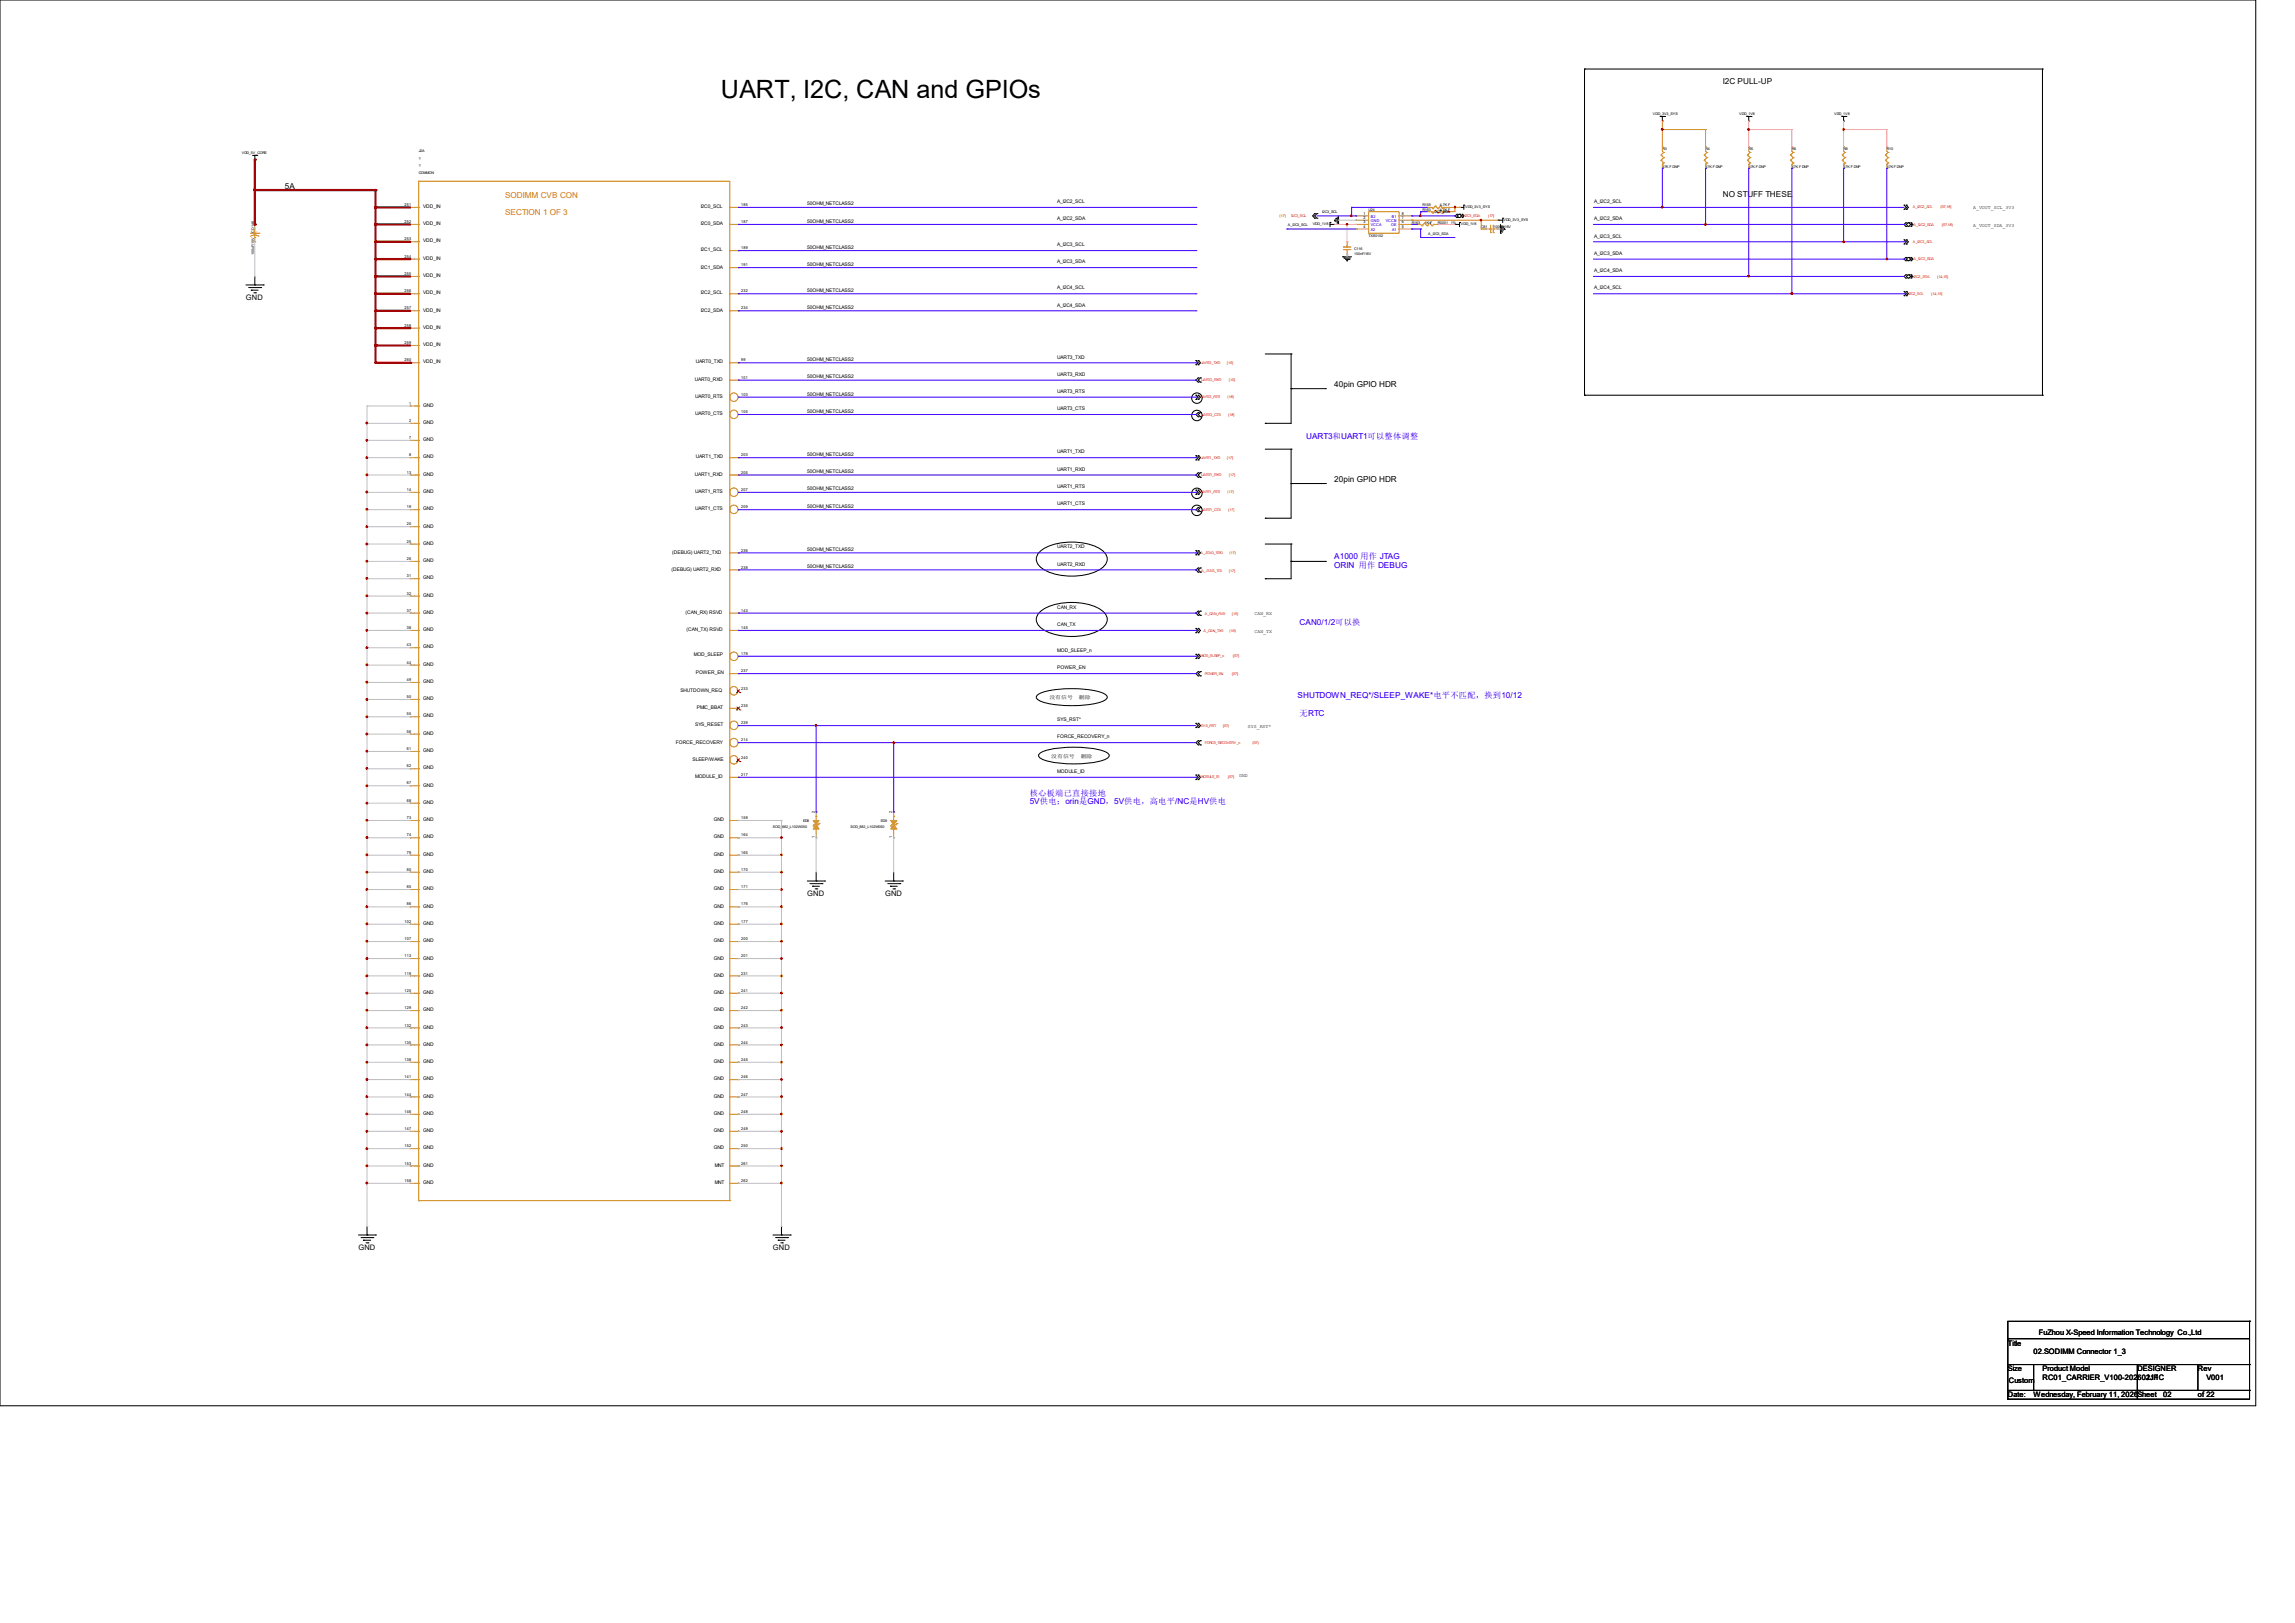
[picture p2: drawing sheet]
<svg xmlns="http://www.w3.org/2000/svg" width="297mm" height="210mm" viewBox="0 0 297 210" stroke-linecap="round" stroke-linejoin="round" font-family="sans-serif">
<defs><g id="words">
<text font-size="3.3" x="93.3" y="12.7">UART, I2C, CAN and GPIOs</text>
<g font-size="1.1">
<text x="223" y="10.9">I2C PULL-UP</text>
<text x="36.9" y="24.4">5A</text>
<text x="223" y="25.4">NO STUFF THESE</text>
<text x="172.7" y="50">40pin GPIO HDR</text>
<text x="172.7" y="62.3">20pin GPIO HDR</text>
</g>
<g font-size="1.1" fill="#cc8006">
<text x="65.4" y="27.9">SECTION 1 OF 3</text>
<text x="65.4" y="25.6">SODIMM CVB CON</text>
</g>
<g font-size="1.1" fill="#00f">
<text x="169" y="56.9">UART3和UART1可以整体调整</text>
<text x="172.7" y="72.4">A1000 用作 JTAG</text>
<text x="172.7" y="73.5">ORIN 用作 DEBUG</text>
<text x="168.2" y="80.9">CAN0/1/2可以换</text>
<text x="167.9" y="90.4">SHUTDOWN_REQ*/SLEEP_WAKE*电平不匹配，换到10/12</text>
<text x="168.2" y="92.6">无RTC</text>
<text x="133.3" y="103">核心板端已直接接地</text>
<text x="133.3" y="104.1">5V供电；orin是GND，5V供电，高电平/NC是HV供电</text>
</g>
<g font-size="1">
<text x="31.8" y="38.8">GND</text>
<text x="104.5" y="116">GND</text>
<text x="114.6" y="116">GND</text>
<text x="46.4" y="161.8">GND</text>
<text x="100" y="161.8">GND</text>
<text x="263.9" y="172.7">FuZhou X-Speed Information Technology Co.,Ltd</text>
<text x="259.8" y="174.1">Title</text>
<text x="259.8" y="177.5">Size</text>
<text x="260" y="179">Custom</text>
<text x="263.2" y="175.2">02.SODIMM Connector 1_3</text>
<text x="264.3" y="178.6">RC01_CARRIER_V100-20260211C</text>
<text x="264.3" y="177.5">Product Model</text>
<text x="276.6" y="177.5">DESIGNER</text>
<text x="277.7" y="178.6">JJF</text>
<text x="284.4" y="177.5">Rev</text>
<text x="285.5" y="178.6">V001</text>
<text x="259.8" y="180.8">Date:</text>
<text x="263.2" y="180.8">Wednesday, February 11, 2026Sheet</text>
<text x="280" y="180.8">02</text>
<text x="284.4" y="180.8">of 22</text>
</g>
<g font-size=".6">
<text x="54.8" y="26.9">VDD_IN</text>
<text x="54.8" y="29.2">VDD_IN</text>
<text x="90.7" y="26.9">I2C0_SCL</text>
<text x="90.7" y="29.2">I2C0_SDA</text>
<text x="104.5" y="26.6">50OHM_NETCLASS2</text>
<text x="104.5" y="28.8">50OHM_NETCLASS2</text>
<text x="136.8" y="26.2">A_I2C2_SCL</text>
<text x="136.8" y="28.5">A_I2C2_SDA</text>
<text x="206.3" y="26.2">A_I2C2_SCL</text>
<text x="206.3" y="28.5">A_I2C2_SDA</text>
<text x="255.4" y="29.3">A_VOUT_SDA_3V3</text>
<text x="255.4" y="27.1">A_VOUT_SCL_3V3</text>
<text x="54.8" y="31.4">VDD_IN</text>
<text x="54.8" y="33.6">VDD_IN</text>
<text x="54.8" y="35.9">VDD_IN</text>
<text x="90.7" y="32.5">I2C1_SCL</text>
<text x="90.7" y="34.8">I2C1_SDA</text>
<text x="104.5" y="32.2">50OHM_NETCLASS2</text>
<text x="104.5" y="34.4">50OHM_NETCLASS2</text>
<text x="136.8" y="31.8">A_I2C3_SCL</text>
<text x="136.8" y="34.1">A_I2C3_SDA</text>
<text x="206.3" y="30.7">A_I2C3_SCL</text>
<text x="206.3" y="33">A_I2C3_SDA</text>
<text x="206.3" y="35.2">A_I2C4_SDA</text>
<text x="54.8" y="38.1">VDD_IN</text>
<text x="54.8" y="40.3">VDD_IN</text>
<text x="90.7" y="38.1">I2C2_SCL</text>
<text x="90.7" y="40.3">I2C2_SDA</text>
<text x="104.5" y="37.8">50OHM_NETCLASS2</text>
<text x="104.5" y="40">50OHM_NETCLASS2</text>
<text x="136.8" y="37.4">A_I2C4_SCL</text>
<text x="136.8" y="39.7">A_I2C4_SDA</text>
<text x="206.3" y="37.4">A_I2C4_SCL</text>
<text x="54.8" y="42.5">VDD_IN</text>
<text x="54.8" y="44.8">VDD_IN</text>
<text x="54.8" y="47">VDD_IN</text>
<text x="90" y="47">UART0_TXD</text>
<text x="104.5" y="46.7">50OHM_NETCLASS2</text>
<text x="136.8" y="46.4">UART3_TXD</text>
<text x="54.8" y="52.6">GND</text>
<text x="89.9" y="49.3">UART0_RXD</text>
<text x="90" y="51.5">UART0_RTS</text>
<text x="90" y="53.7">UART0_CTS</text>
<text x="104.5" y="48.9">50OHM_NETCLASS2</text>
<text x="104.5" y="51.2">50OHM_NETCLASS2</text>
<text x="104.5" y="53.4">50OHM_NETCLASS2</text>
<text x="136.8" y="48.6">UART3_RXD</text>
<text x="136.8" y="50.8">UART3_RTS</text>
<text x="136.8" y="53.1">UART3_CTS</text>
<text x="54.8" y="54.9">GND</text>
<text x="54.8" y="57.1">GND</text>
<text x="54.8" y="59.3">GND</text>
<text x="90" y="59.3">UART1_TXD</text>
<text x="104.5" y="59">50OHM_NETCLASS2</text>
<text x="136.8" y="58.7">UART1_TXD</text>
<text x="54.8" y="61.6">GND</text>
<text x="54.8" y="63.8">GND</text>
<text x="89.9" y="61.6">UART1_RXD</text>
<text x="90" y="63.8">UART1_RTS</text>
<text x="104.5" y="61.2">50OHM_NETCLASS2</text>
<text x="104.5" y="63.5">50OHM_NETCLASS2</text>
<text x="104.5" y="65.7">50OHM_NETCLASS2</text>
<text x="136.8" y="60.9">UART1_RXD</text>
<text x="136.8" y="63.2">UART1_RTS</text>
<text x="136.8" y="65.4">UART1_CTS</text>
<text x="54.8" y="66">GND</text>
<text x="54.8" y="68.3">GND</text>
<text x="54.8" y="70.5">GND</text>
<text x="87" y="71.6">(DEBUG) UART2_TXD</text>
<text x="90" y="66">UART1_CTS</text>
<text x="104.5" y="71.3">50OHM_NETCLASS2</text>
<text x="136.8" y="71">UART2_TXD</text>
<text x="54.8" y="72.7">GND</text>
<text x="54.8" y="75">GND</text>
<text x="54.8" y="77.2">GND</text>
<text x="86.9" y="73.9">(DEBUG) UART2_RXD</text>
<text x="104.5" y="73.5">50OHM_NETCLASS2</text>
<text x="136.8" y="73.2">UART2_RXD</text>
<text x="54.8" y="79.5">GND</text>
<text x="54.8" y="81.7">GND</text>
<text x="54.8" y="83.9">GND</text>
<text x="88.7" y="79.5">(CAN_RX) RSVD</text>
<text x="88.9" y="81.7">(CAN_TX) RSVD</text>
<text x="136.8" y="78.8">CAN_RX</text>
<text x="136.8" y="81">CAN_TX</text>
<text x="162.3" y="79.6">CAN_RX</text>
<text x="162.3" y="81.9">CAN_TX</text>
<text x="54.8" y="86.1">GND</text>
<text x="54.8" y="88.4">GND</text>
<text x="88.1" y="89.5">SHUTDOWN_REQ</text>
<text x="89.8" y="84.9">MOD_SLEEP</text>
<text x="90" y="87.2">POWER_EN</text>
<text x="136.8" y="84.4">MOD_SLEEP_n</text>
<text x="136.8" y="86.6">POWER_EN</text>
<text x="54.8" y="90.6">GND</text>
<text x="54.8" y="92.8">GND</text>
<text x="54.8" y="95.1">GND</text>
<text x="90" y="94">SYS_RESET</text>
<text x="90.2" y="91.7">PMIC_BBAT</text>
<text x="135.8" y="90.5">没有信号</text>
<text x="136.8" y="93.3">SYS_RST*</text>
<text x="136.8" y="95.5">FORCE_RECOVERY_n</text>
<text x="139.6" y="90.5">删除</text>
<text x="161.5" y="94.1">SYS_RST*</text>
<text x="54.8" y="97.3">GND</text>
<text x="54.8" y="99.6">GND</text>
<text x="54.8" y="101.8">GND</text>
<text x="87.5" y="96.2">FORCE_RECOVERY</text>
<text x="89.6" y="98.4">SLEEP/WAKE</text>
<text x="90" y="100.7">MODULE_ID</text>
<text x="136.1" y="98">没有信号</text>
<text x="136.8" y="100">MODULE_ID</text>
<text x="139.9" y="98">删除</text>
<text x="160.4" y="100.6">GND</text>
<text x="54.8" y="104">GND</text>
<text x="54.8" y="106.3">GND</text>
<text x="92.4" y="106.3">GND</text>
<text x="54.8" y="108.5">GND</text>
<text x="54.8" y="110.7">GND</text>
<text x="54.8" y="113">GND</text>
<text x="92.4" y="108.5">GND</text>
<text x="92.4" y="110.7">GND</text>
<text x="92.4" y="113">GND</text>
<text x="54.8" y="115.2">GND</text>
<text x="54.8" y="117.4">GND</text>
<text x="54.8" y="119.7">GND</text>
<text x="92.4" y="115.2">GND</text>
<text x="92.4" y="117.4">GND</text>
<text x="92.4" y="119.7">GND</text>
<text x="54.8" y="121.9">GND</text>
<text x="54.8" y="124.2">GND</text>
<text x="92.4" y="121.9">GND</text>
<text x="92.4" y="124.2">GND</text>
<text x="54.8" y="126.4">GND</text>
<text x="54.8" y="128.6">GND</text>
<text x="54.8" y="130.9">GND</text>
<text x="92.4" y="126.4">GND</text>
<text x="92.4" y="128.6">GND</text>
<text x="92.4" y="130.9">GND</text>
<text x="54.8" y="133.1">GND</text>
<text x="54.8" y="135.3">GND</text>
<text x="54.8" y="137.5">GND</text>
<text x="92.4" y="133.1">GND</text>
<text x="92.4" y="135.3">GND</text>
<text x="92.4" y="137.5">GND</text>
<text x="54.8" y="139.8">GND</text>
<text x="54.8" y="142">GND</text>
<text x="92.4" y="139.8">GND</text>
<text x="92.4" y="142">GND</text>
<text x="54.8" y="144.3">GND</text>
<text x="54.8" y="146.5">GND</text>
<text x="54.8" y="148.7">GND</text>
<text x="92.4" y="144.3">GND</text>
<text x="92.4" y="146.5">GND</text>
<text x="92.4" y="148.7">GND</text>
<text x="54.8" y="151">GND</text>
<text x="54.8" y="153.2">GND</text>
<text x="92.5" y="151">MNT</text>
<text x="92.5" y="153.2">MNT</text>
</g>
<g font-size=".5">
<text x="213.9" y="14.9">VDD_3V3_SYS</text>
<text x="225.1" y="14.9">VDD_1V8</text>
<text x="237.4" y="14.9">VDD_1V8</text>
<text x="31.3" y="19.9">VDD_5V_CORE</text>
<text x="54.2" y="22.5">COMMON</text>
<text x="54.2" y="21.6">?</text>
<text x="54.2" y="20.7">?</text>
<text x="54.2" y="19.7">J2A</text>
<text x="215.1" y="19.5">R3</text>
<text x="215.1" y="21.7">47K F DNP</text>
<text x="220.7" y="19.5">R4</text>
<text x="220.7" y="21.7">47K F DNP</text>
<text x="226.3" y="19.5">R5</text>
<text x="226.3" y="21.7">47K F DNP</text>
<text x="231.9" y="19.5">R6</text>
<text x="231.9" y="21.7">47K F DNP</text>
<text x="238.6" y="19.5">R8</text>
<text x="238.6" y="21.7">47K F DNP</text>
<text x="244.2" y="19.5">R10</text>
<text x="244.2" y="21.7">47K F DNP</text>
<text x="52.4" y="26.7">251</text>
<text x="52.4" y="28.9">252</text>
<text x="95.9" y="26.7">185</text>
<text x="95.9" y="28.9">187</text>
<text x="166.7" y="29.3">A_I2C3_SCL</text>
<text x="169.9" y="29.2">VDD_1V8</text>
<text x="171.1" y="27.6">I2C3_SCL</text>
<text x="176.4" y="27.8">1</text>
<text x="176.4" y="28.3">2</text>
<text x="176.4" y="28.9">3</text>
<text x="176.4" y="29.5">4</text>
<text x="177.1" y="27.3">U24</text>
<text x="181.4" y="29.5">5</text>
<text x="181.4" y="28.9">6</text>
<text x="181.4" y="28.3">7</text>
<text x="181.4" y="27.8">8</text>
<text x="182.7" y="29">R163</text>
<text x="184.1" y="27.3">R160</text>
<text x="184.1" y="26.7">R159</text>
<text x="184.4" y="29">1K F</text>
<text x="185.6" y="27.6">I2C3_SDA</text>
<text x="186.1" y="29">R0201</text>
<text x="186.4" y="27.3">4.7K F</text>
<text x="186.4" y="26.7">4.7K F</text>
<text x="187.8" y="29">1%</text>
<text x="189.1" y="29.2">VDD_1V8</text>
<text x="189.6" y="27">VDD_3V3_SYS</text>
<text x="191.7" y="29.5">C81</text>
<text x="193.3" y="29.5">100nF/16V</text>
<text x="194.6" y="28.6">VDD_3V3_SYS</text>
<text x="32.9" y="33" transform="rotate(-90 32.9 33)">100uF/10V</text>
<text x="32.9" y="30.1" transform="rotate(-90 32.9 30.1)">CD146</text>
<text x="52.4" y="31.1">253</text>
<text x="52.4" y="33.4">254</text>
<text x="52.4" y="35.6">255</text>
<text x="95.9" y="32.3">189</text>
<text x="95.9" y="34.5">191</text>
<text x="175.3" y="32.3">C116</text>
<text x="175.3" y="33">100nF/16V</text>
<text x="177.1" y="30.6">TXS0102</text>
<text x="184.8" y="30.4">A_I2C3_SDA</text>
<text x="52.4" y="37.8">256</text>
<text x="52.4" y="40">257</text>
<text x="95.9" y="37.8">232</text>
<text x="95.9" y="40">234</text>
<text x="52.4" y="42.3">258</text>
<text x="52.4" y="44.5">259</text>
<text x="52.4" y="46.8">260</text>
<text x="95.9" y="46.8">99</text>
<text x="53" y="52.4">1</text>
<text x="95.9" y="49">101</text>
<text x="95.9" y="51.2">103</text>
<text x="95.9" y="53.5">105</text>
<text x="53" y="54.6">2</text>
<text x="53" y="56.8">7</text>
<text x="53" y="59.1">8</text>
<text x="95.9" y="59.1">203</text>
<text x="52.7" y="61.3">13</text>
<text x="52.7" y="63.5">14</text>
<text x="52.7" y="65.8">19</text>
<text x="95.9" y="61.3">205</text>
<text x="95.9" y="63.5">207</text>
<text x="95.9" y="65.8">209</text>
<text x="52.7" y="68">20</text>
<text x="52.7" y="70.2">25</text>
<text x="95.9" y="71.4">236</text>
<text x="52.7" y="72.5">26</text>
<text x="52.7" y="74.7">31</text>
<text x="52.7" y="77">32</text>
<text x="95.9" y="73.6">238</text>
<text x="52.7" y="79.2">37</text>
<text x="52.7" y="81.4">38</text>
<text x="52.7" y="83.6">43</text>
<text x="95.9" y="79.2">143</text>
<text x="95.9" y="81.4">145</text>
<text x="52.7" y="85.9">44</text>
<text x="52.7" y="88.1">49</text>
<text x="95.9" y="84.7">178</text>
<text x="95.9" y="89.2">233</text>
<text x="95.9" y="87">237</text>
<text x="52.7" y="90.3">50</text>
<text x="52.7" y="92.6">55</text>
<text x="52.7" y="94.8">56</text>
<text x="95.9" y="95.9">214</text>
<text x="95.9" y="91.5">235</text>
<text x="95.9" y="93.7">239</text>
<text x="52.7" y="97.1">61</text>
<text x="52.7" y="99.3">62</text>
<text x="52.7" y="101.5">67</text>
<text x="95.9" y="100.4">217</text>
<text x="95.9" y="98.2">240</text>
<text x="52.7" y="103.8">68</text>
<text x="52.7" y="106">73</text>
<text x="95.9" y="106">159</text>
<text x="100" y="107.2">SOD_882_L102W050</text>
<text x="103.9" y="106.3">ED8</text>
<text x="105.4" y="105.2" transform="rotate(-90 105.4 105.2)">2</text>
<text x="110.1" y="107.2">SOD_882_L102W050</text>
<text x="114" y="106.3">ED9</text>
<text x="115.5" y="105.2" transform="rotate(-90 115.5 105.2)">2</text>
<text x="52.7" y="108.2">74</text>
<text x="52.7" y="110.5">79</text>
<text x="52.7" y="112.7">80</text>
<text x="95.9" y="108.2">164</text>
<text x="95.9" y="110.5">165</text>
<text x="95.9" y="112.7">170</text>
<text x="105.4" y="108.5" transform="rotate(-90 105.4 108.5)">1</text>
<text x="115.5" y="108.5" transform="rotate(-90 115.5 108.5)">1</text>
<text x="52.4" y="119.4">102</text>
<text x="52.7" y="114.9">85</text>
<text x="52.7" y="117.2">86</text>
<text x="95.9" y="114.9">171</text>
<text x="95.9" y="117.2">176</text>
<text x="95.9" y="119.4">177</text>
<text x="52.4" y="121.7">107</text>
<text x="52.4" y="123.9">113</text>
<text x="95.9" y="121.7">200</text>
<text x="95.9" y="123.9">201</text>
<text x="52.4" y="126.1">119</text>
<text x="52.4" y="128.3">125</text>
<text x="52.4" y="130.6">129</text>
<text x="95.9" y="126.1">231</text>
<text x="95.9" y="128.3">241</text>
<text x="95.9" y="130.6">242</text>
<text x="52.4" y="132.8">132</text>
<text x="52.4" y="135">135</text>
<text x="52.4" y="137.3">138</text>
<text x="95.9" y="132.8">243</text>
<text x="95.9" y="135">244</text>
<text x="95.9" y="137.3">245</text>
<text x="52.4" y="139.5">141</text>
<text x="52.4" y="141.8">144</text>
<text x="95.9" y="139.5">246</text>
<text x="95.9" y="141.8">247</text>
<text x="52.4" y="144">146</text>
<text x="52.4" y="146.2">147</text>
<text x="52.4" y="148.5">152</text>
<text x="95.9" y="144">248</text>
<text x="95.9" y="146.2">249</text>
<text x="95.9" y="148.5">250</text>
<text x="52.4" y="150.7">153</text>
<text x="52.4" y="152.9">158</text>
<text x="95.9" y="150.7">261</text>
<text x="95.9" y="152.9">262</text>
</g>
<g font-size=".5" fill="#f00">
<text x="165.6" y="28.1">{17}</text>
<text x="167.1" y="28.1">I2C3_SCL</text>
<text x="189.5" y="28.1">I2C3_SDA</text>
<text x="192.6" y="28.1">{17}</text>
<text x="247.6" y="27">A_I2C2_SCL</text>
<text x="247.7" y="29.3">A_I2C2_SDA</text>
<text x="251.1" y="27">{07,18}</text>
<text x="251.3" y="29.3">{07,18}</text>
<text x="247.6" y="31.4">A_I2C3_SCL</text>
<text x="247.7" y="33.7">A_I2C3_SDA</text>
<text x="247.7" y="35.9">I2C2_SDA</text>
<text x="250.7" y="35.9">{14,19}</text>
<text x="247" y="38.1">I2C2_SCL</text>
<text x="249.9" y="38.1">{14,19}</text>
<text x="155.4" y="47.1">UART3_TXD</text>
<text x="158.8" y="47.1">{18}</text>
<text x="155.4" y="51.5">UART3_RTS</text>
<text x="155.4" y="49.4">UART3_RXD</text>
<text x="155.4" y="53.8">UART3_CTS</text>
<text x="158.9" y="51.5">{18}</text>
<text x="159" y="53.8">{18}</text>
<text x="159" y="49.4">{18}</text>
<text x="155.4" y="59.4">UART1_TXD</text>
<text x="158.8" y="59.4">{17}</text>
<text x="155.4" y="63.8">UART1_RTS</text>
<text x="155.4" y="61.6">UART1_RXD</text>
<text x="158.9" y="63.8">{17}</text>
<text x="159" y="61.6">{17}</text>
<text x="155.4" y="71.7">A_JTAG_TDO</text>
<text x="155.4" y="66.1">UART1_CTS</text>
<text x="159" y="66.1">{17}</text>
<text x="159.1" y="71.7">{17}</text>
<text x="155.4" y="74">A_JTAG_TDI</text>
<text x="159" y="74">{17}</text>
<text x="155.7" y="81.8">A_CAN_TX0</text>
<text x="155.9" y="79.5">A_CAN_RX0</text>
<text x="159.1" y="81.8">{16}</text>
<text x="159.4" y="79.5">{16}</text>
<text x="155.4" y="85">MOD_SLEEP_n</text>
<text x="155.9" y="87.4">POWER_EN</text>
<text x="159.4" y="87.4">{07}</text>
<text x="159.6" y="85">{07}</text>
<text x="155.4" y="94">SYS_RST</text>
<text x="158.2" y="94">{07}</text>
<text x="155.4" y="100.7">MODULE_ID</text>
<text x="155.9" y="96.3">FORCE_RECOVERY_n</text>
<text x="158.9" y="100.7">{07}</text>
<text x="162.1" y="96.3">{07}</text>
</g>
<g font-size=".5" fill="#00c">
<text x="177.4" y="28.2">B2</text>
<text x="177.4" y="28.7">GND</text>
<text x="177.4" y="29.3">VCCA</text>
<text x="177.4" y="29.9">A2</text>
<text x="179.4" y="28.7">VCCB</text>
<text x="180" y="29.3">OE</text>
<text x="180.1" y="28.2">B1</text>
<text x="180.2" y="29.9">A1</text>
</g>
<text font-size=".5" fill="#cc8006" x="33.1" y="30.1">+</text>
</g></defs>
<g fill="none" stroke="#000" stroke-width=".13">
<path d="M0 0h291.9v181.9h-291.9zM205.1 8.9h.1M205.1 8.9v42.2M205.1 8.9h59.2M214.8 15.1h.6M215.1 15.7h.1M215.1 15.1v.6M215.4 15.1h.1M226 15.1h.6M226.3 15.7h.1M226.3 15.1v.6M226.6 15.1h.1"/>
<path d="M238.3 15.1h.6M238.6 15.7h.1M238.6 15.1v.6M238.9 15.1h.1M264.3 8.9h.1M264.3 8.9v42.2M31.8 36.9h2.3M32.2 37.2h1.5M32.5 37.5h.1M32.5 37.5h.9M32.7 20.1h.5M32.9 37.9h.2"/>
<path d="M33 20.7h.1M33 36.9h.1M33 20.1v.6M33 35.8v1.1M33.1 37.9h.1M33.2 20.1h.1M33.7 37.2h.1M34.1 36.9h.1M170.1 27.6h.1M170.1 28.2h.1M170.1 27.6l-.2 .3 .2 .3M170.4 27.6h.1"/>
<path d="M170.4 28.2h.1M170.4 27.6l-.3 .3 .3 .3M172.1 28.8h.1M172.1 29h.6M172.1 28.8v.5M172.7 29h.1M172.7 28.6h.1M172.7 28.4v.2M172.9 28.3h.1M172.9 28.3v.4M173.1 28.9h.1M173.1 28.1v.8"/>
<path d="M173.2 29h.1M173.2 27.9v1.1M173.8 33.2h.1M173.8 33.2h1.1M173.9 33.4h.1M173.9 33.4h.9M174.1 33.6h.5M174.3 33.7h.1M174.6 33.6h.1M188.3 29h.1M188.3 29h.6M188.6 27.7h.1"/>
<path d="M188.6 28.2h.1M188.6 27.7l-.3 .2 .3 .3M188.8 27.7h.1M188.8 28.2h.1M188.8 27.7l-.2 .2 .2 .3M188.9 26.8h.1M188.9 28.8h.1M188.9 26.8h.5M188.9 28.8v.5M188.9 27.7h.1M188.9 27.7l.2 .2M189.1 27.9h.1"/>
<path d="M189.1 27.9l-.2 .3M189.2 28.2h.1M189.2 27.7h.1M189.2 27.7l.2 .2-.2 .3M189.4 26.5h.1M189.4 26.5v.6M193.9 28.5h.1M193.9 28.5h.6M194.2 30.2h.1M194.2 29v1.2M194.4 30h.1M194.4 29.2v.8"/>
<path d="M194.5 28.2h.1M194.5 28.2v.6M194.5 29.4h.1M194.5 29.4v.4M194.7 29.7h.1M194.7 29.5v.2M246.4 27.1h.1M246.4 26.5h.1M246.4 31.6h.1M246.4 31h.1M246.4 38.3h.1M246.4 37.7h.1"/>
<path d="M246.4 26.5l.3 .3-.3 .3M246.4 31l.3 .3-.3 .3M246.4 37.7l.3 .3-.3 .3M246.6 28.8h.1M246.6 29.3h.1M246.6 33.3h.1M246.6 33.7h.1M246.6 35.6h.1M246.6 36h.1M246.6 28.8l-.2 .2 .2 .3M246.6 33.3l-.2 .2 .2 .2M246.6 35.6l-.2 .2 .2 .2"/>
<path d="M246.7 27.1h.1M246.7 26.5h.1M246.7 31.6h.1M246.7 31h.1M246.7 38.3h.1M246.7 37.7h.1M246.7 26.5l.3 .3-.3 .3M246.7 31l.3 .3-.3 .3M246.7 37.7l.3 .3-.3 .3M246.9 28.8h.1M246.9 29.3h.1M246.9 33.3h.1"/>
<path d="M246.9 33.7h.1M246.9 35.6h.1M246.9 36h.1M246.9 28.8l-.2 .2 .2 .3M246.9 33.3l-.2 .2 .2 .2M246.9 35.6l-.2 .2 .2 .2M247.1 28.8h.1M247.1 33.3h.1M247.1 35.6h.1M247.1 28.8l.2 .2M247.1 33.3l.2 .2M247.1 35.6l.2 .2"/>
<path d="M247.3 29h.1M247.3 33.5h.1M247.3 35.8h.1M247.3 29l-.2 .3M247.3 33.5l-.2 .2M247.3 35.8l-.2 .2M247.3 29.3h.1M247.3 28.8h.1M247.3 33.7h.1M247.3 33.3h.1M247.3 36h.1M247.3 35.6h.1"/>
<path d="M247.3 28.8l.3 .2-.3 .3M247.3 33.3l.3 .2-.3 .2M247.3 35.6l.3 .2-.3 .2M154.8 47.2h.1M154.8 46.7h.1M154.8 51.7h.1M154.8 51.1h.1M154.8 59.5h.1M154.8 59h.1M154.8 46.7l.3 .2-.3 .3M154.8 51.1l.3 .3-.3 .3M154.8 59l.3 .2-.3 .3"/>
<path d="M155.1 47.2h.1M155.1 46.7h.1M155.1 48.9h.1M155.1 49.4h.1M155.1 51.7h.1M155.1 51.1h.1M155.1 53.4h.1M155.1 53.9h.1M155.1 59.5h.1M155.1 59h.1M155.1 46.7l.3 .2-.3 .3M155.1 48.9l-.3 .3 .3 .2"/>
<path d="M155.1 51.1l.3 .3-.3 .3M155.1 53.4l-.3 .2 .3 .3M155.1 59l.3 .2-.3 .3M155.4 49.4h.1M155.4 48.9h.1M155.4 53.9h.1M155.4 53.4h.1M155.4 48.9l-.3 .3 .3 .2M155.4 53.4l-.3 .2 .3 .3M163.7 54.8h.1M163.7 45.8h3.4M163.7 58.1h3.4"/>
<path d="M167.1 45.8h.1M167.1 50.3h.1M167.1 58.1h.1M167.1 45.8v9h-3.4M167.1 58.1v9h-3.4M167.1 50.3h4.4M171.5 50.3h.1M205.1 51.1h.1M205.1 51.1h59.2M264.3 51.1h.1M134.5 71.5a6 6 0 0 1 4.2-1.4 6 6 0 0 1 4.2 1.4 1.29 1.29 0 0 1-.4 2.1 8 8 0 0 1-7.6 0 1.33 1.33 0 0 1-.4-2.1zM134.5 79.3a6 6 0 0 1 4.2-1.3 6 6 0 0 1 4.2 1.3 1.29 1.29 0 0 1-.4 2.1 8 8 0 0 1-7.6 0 1.33 1.33 0 0 1-.4-2.1z"/>
<path d="M154.8 64h.1M154.8 63.4h.1M154.8 71.8h.1M154.8 71.2h.1M154.8 63.4l.3 .3-.3 .3M154.8 71.2l.3 .3-.3 .3M155.1 61.2h.1M155.1 61.8h.1M155.1 64h.1M155.1 63.4h.1M155.1 65.7h.1M155.1 66.2h.1"/>
<path d="M155.1 71.8h.1M155.1 71.2h.1M155.1 73.5h.1M155.1 74h.1M155.1 79.1h.1M155.1 79.6h.1M155.1 61.2l-.3 .3 .3 .3M155.1 63.4l.3 .3-.3 .3M155.1 65.7l-.3 .3 .3 .2M155.1 71.2l.3 .3-.3 .3M155.1 73.5l-.3 .2 .3 .3M155.1 79.1l-.3 .2 .3 .3"/>
<path d="M155.4 61.8h.1M155.4 61.2h.1M155.4 66.2h.1M155.4 65.7h.1M155.4 74h.1M155.4 73.5h.1M155.4 79.6h.1M155.4 79.1h.1M155.4 61.2l-.3 .3 .3 .3M155.4 65.7l-.3 .3 .3 .2M155.4 73.5l-.3 .2 .3 .3M155.4 79.1l-.3 .2 .3 .3"/>
<path d="M163.7 67.1h.1M163.7 74.9h.1M163.7 70.4h3.4M167.1 62.6h.1M167.1 70.4h.1M167.1 72.6h.1M167.1 70.4v4.5h-3.4M167.1 62.6h4.4M167.1 72.6h4.4M171.5 62.6h.1M171.5 72.6h.1M134.2 90a8.3 8.3 0 0 1 4.5-.9 8.3 8.3 0 0 1 4.5 .9l.1 .2-.1 .3a8.3 8.3 0 0 1-4.5 .8 8.3 8.3 0 0 1-4.5-.8l-.1-.3z"/>
<path d="M134.5 97.5a8.3 8.3 0 0 1 4.5-.8 8.3 8.3 0 0 1 4.4 .8l.2 .3-.2 .2a8.3 8.3 0 0 1-4.4 .8 8.3 8.3 0 0 1-4.5-.8l-.1-.2zM154.8 81.9h.1M154.8 81.3h.1M154.8 85.2h.1M154.8 84.7h.1M154.8 94.1h.1M154.8 93.6h.1M154.8 81.3l.3 .3-.3 .3M154.8 84.7l.3 .2-.3 .3M154.8 93.6l.3 .3-.3 .2M155.1 81.3h.1M155.1 81.9h.1"/>
<path d="M155.1 85.2h.1M155.1 84.7h.1M155.1 86.9h.1M155.1 87.5h.1M155.1 94.1h.1M155.1 93.6h.1M155.1 95.8h.1M155.1 96.4h.1M155.1 81.3l.3 .3-.3 .3M155.1 84.7l.3 .2-.3 .3M155.1 86.9l-.3 .3 .3 .3M155.1 93.6l.3 .3-.3 .2"/>
<path d="M155.1 95.8l-.3 .3 .3 .3M155.4 87.5h.1M155.4 86.9h.1M155.4 96.4h.1M155.4 95.8h.1M155.4 86.9l-.3 .3 .3 .3M155.4 95.8l-.3 .3 .3 .3M104.5 114h2.2M104.8 114.3h1.6M105.2 114.7h.1M105.2 114.7h.8M105.5 115h.2"/>
<path d="M105.6 114h.1M105.6 112.9v1.1M105.7 115h.1M106.4 114.3h.1M106.7 114h.1M114.6 114h2.2M114.9 114.3h1.6M115.2 114.7h.1M115.2 114.7h.9M115.6 115h.2M115.7 114h.1M115.7 112.9v1.1"/>
<path d="M115.8 115h.1M116.5 114.3h.1M116.8 114h.1M154.8 100.9h.1M154.8 100.3h.1M154.8 100.3l.3 .3-.3 .3M155.1 100.9h.1M155.1 100.3h.1M155.1 100.3l.3 .3-.3 .3M46.4 159.8h2.2M47.5 159.8h.1M47.5 158.7v1.1"/>
<path d="M48.6 159.8h.1M100 159.8h2.3M101.1 159.8h.1M101.1 158.7v1.1M102.3 159.8h.1M46.7 160.1h1.6M47 160.5h.1M47 160.5h1M47.4 160.8h.2M47.6 160.8h.1M48.3 160.1h.1M100.4 160.1h1.5"/>
<path d="M100.7 160.5h.1M100.7 160.5h.9M101 160.8h.3M101.3 160.8h.1M101.9 160.1h.1M259.8 173.2h.1M259.8 173.2h31.3M259.8 176.6h31.3M259.8 179.9h31.3M263.2 179.9h.1M263.2 176.6v3.3M276.6 179.9h.1"/>
<path d="M276.6 176.6v4.5M284.4 179.9h.1M284.4 176.6v3.3M291.1 171h.1M291.1 176.6h.1M291.1 179.9h.1M291.1 171h-31.3v10.1M291.1 171v10.1h-31.3M259.8 181.1h.1M276.6 181.1h.1"/>
<circle cx="154.9" cy="53.8" r=".68"/>
<circle cx="154.9" cy="51.5" r=".68"/>
<circle cx="154.9" cy="63.8" r=".68"/>
<circle cx="154.9" cy="66" r=".68"/>
</g>
<g fill="none" stroke="#cc8006" stroke-width=".13">
<path d="M215.1 19.6l.2 .1M215.3 19.7h.1M215.3 19.7l-.3 .4M220.7 19.6l.2 .1M220.9 19.7h.1M220.9 19.7l-.3 .4M226.3 19.6l.2 .1M226.5 19.7h.1M226.5 19.7l-.4 .4M231.9 19.6l.2 .1M232.1 19.7h.1M232.1 19.7l-.4 .4"/>
<path d="M238.6 19.6l.2 .1M238.8 19.7h.1M238.8 19.7l-.4 .4M244.2 19.6l.1 .1M244.3 19.7h.1M244.3 19.7l-.3 .4M32.4 30.2h1.1M33 30.7h.1M33 30.2h.1M33 30.4l.5 .2M33 30.4l-.6 .2M33 29.6v.6"/>
<path d="M33 30.4v.3M33.5 30.2h.1M53.6 38h.6M53.6 33.5h.6M53.6 26.8h.6M53.6 29h.6M53.6 31.3h.6M53.6 35.8h.6M54.2 33.5h.1M54.2 26.8h.1M54.2 29h.1M54.2 31.3h.1"/>
<path d="M54.2 35.8h.1M54.2 38h.1M54.2 23.5h.1M54.2 23.5h40.2v131.9M54.2 23.5v131.9M94.4 38h1.1M94.4 32.4h1.1M94.4 34.6h1.1M94.4 26.8h1.1M94.4 29h1.1M95.5 38h.1M95.5 32.4h.1"/>
<path d="M95.5 34.6h.1M95.5 26.8h.1M95.5 29h.1M173.9 32.3h.1M173.9 32h.1M173.9 32.3h.9M173.9 32h.9M174.2 32h.1M174.2 32l.1-.2v.2M174.3 32h.1M174.3 32.3h.1M174.3 32.3v.1"/>
<path d="M177.1 27.4h4v2.8h-4zM183.9 29l.1 .2M184 29.2h.1M184.4 28.9h.1M184.4 28.9l-.4 .3M184.4 28.9l.3 .3M184.7 29.2h.1M185 28.9h.1M185 28.9l-.3 .3M185 28.9l.3 .3M185.3 27.4h.1M185.3 26.8h.1"/>
<path d="M185.3 27.4l.1 .2M185.3 26.8l.1 .2M185.3 29.2h.1M185.4 27.6h.1M185.4 27h.1M185.5 29h.1M185.5 29l-.2 .2M185.8 27.2h.1M185.8 26.7h.1M185.8 27.2l.3 .4M185.8 27.2l-.4 .4M185.8 26.7l.3 .3"/>
<path d="M185.8 26.7l-.4 .3M186.1 27.6h.1M186.1 27h.1M186.4 27.2h.1M186.4 26.7h.1M186.4 27.2l.3 .4M186.4 27.2l-.3 .4M186.4 26.7l.3 .3M186.4 26.7l-.3 .3M186.6 27.4h.1M186.6 26.8h.1M186.6 27.4h.3l-.2 .2"/>
<path d="M186.6 26.8h.3l-.2 .2M186.7 27.6h.1M186.7 27h.1M192.9 29.6h.1M192.9 30.1h.1M192.9 29.7h.1M192.9 29.6h-.1l.1 .1M192.9 29.1v1M193.3 30.1h.1M193.3 29.6h.1M193.3 29.1v1M215 20.1h.1"/>
<path d="M215 20.7h.1M215 20.1l.3 .3M215 20.7l.3 .4M215.1 21.3h.1M215.3 20.4h.1M215.3 21.1h.1M215.3 20.4l-.3 .3M215.3 21.1l-.2 .2M220.6 20.1h.1M220.6 20.7h.1M220.6 20.1l.3 .3M220.6 20.7l.3 .4"/>
<path d="M220.7 21.3h.1M220.9 20.4h.1M220.9 21.1h.1M220.9 20.4l-.3 .3M220.9 21.1l-.2 .2M226.1 20.1h.1M226.1 20.7h.1M226.1 20.1l.4 .3M226.1 20.7l.4 .4M226.3 21.3h.1M226.5 20.4h.1M226.5 21.1h.1"/>
<path d="M226.5 20.4l-.4 .3M226.5 21.1l-.2 .2M231.7 20.1h.1M231.7 20.7h.1M231.7 20.1l.4 .3M231.7 20.7l.4 .4M231.9 21.3h.1M232.1 20.4h.1M232.1 21.1h.1M232.1 20.4l-.4 .3M232.1 21.1l-.2 .2M238.4 20.1h.1"/>
<path d="M238.4 20.7h.1M238.4 20.1l.4 .3M238.4 20.7l.4 .4M238.6 21.3h.1M238.8 20.4h.1M238.8 21.1h.1M238.8 20.4l-.4 .3M238.8 21.1l-.2 .2M244 20.1h.1M244 20.7h.1M244 20.1l.3 .3M244 20.7l.3 .4"/>
<path d="M244.2 21.3h.1M244.3 20.4h.1M244.3 21.1h.1M244.3 20.4l-.3 .3M244.3 21.1l-.1 .2M53.6 59.2h.6M53.6 40.2h.6M53.6 46.9h.6M53.6 42.5h.6M53.6 44.7h.6M53.6 52.5h.6M53.6 57h.6"/>
<path d="M53.6 54.8h.6M54.2 59.2h.1M54.2 40.2h.1M54.2 42.5h.1M54.2 44.7h.1M54.2 46.9h.1M54.2 52.5h.1M54.2 57h.1M54.2 54.8h.1M94.4 59.2h1.1M94.4 40.2h1.1M94.4 49.2h1.1"/>
<path d="M94.4 46.9h1.1M95.5 40.2h.1M95.5 59.2h.1M95.5 49.2h.1M95.5 46.9h.1M53.6 79.3h.6M53.6 61.5h.6M53.6 63.7h.6M53.6 66h.6M53.6 70.4h.6M53.6 72.6h.6M53.6 74.9h.6"/>
<path d="M53.6 77.1h.6M53.6 68.2h.6M54.2 61.5h.1M54.2 63.7h.1M54.2 66h.1M54.2 70.4h.1M54.2 72.6h.1M54.2 74.9h.1M54.2 77.1h.1M54.2 79.3h.1M54.2 68.2h.1M94.4 79.3h1.1"/>
<path d="M94.4 71.5h1.1M94.4 73.7h1.1M94.4 61.5h1.1M95.5 79.3h.1M95.5 71.5h.1M95.5 73.7h.1M95.5 61.5h.1M53.6 81.6h.6M53.6 83.8h.6M53.6 88.3h.6M53.6 92.8h.6M53.6 95h.6"/>
<path d="M53.6 97.2h.6M53.6 99.5h.6M53.6 86.1h.6M53.6 90.5h.6M54.2 81.6h.1M54.2 83.8h.1M54.2 88.3h.1M54.2 92.8h.1M54.2 95h.1M54.2 97.2h.1M54.2 99.5h.1M54.2 86.1h.1"/>
<path d="M54.2 90.5h.1M94.4 81.6h1.1M94.4 87.2h1.1M94.4 91.7h1.1M95.5 81.6h.1M95.5 87.2h.1M95.5 91.7h.1M53.6 119.6h.6M53.6 117.3h.6M53.6 115.1h.6M53.6 112.9h.6M53.6 110.7h.6"/>
<path d="M53.6 108.4h.6M53.6 106.2h.6M53.6 101.7h.6M53.6 103.9h.6M54.2 101.7h.1M54.2 103.9h.1M54.2 106.2h.1M54.2 108.4h.1M54.2 110.7h.1M54.2 112.9h.1M54.2 115.1h.1M54.2 117.3h.1"/>
<path d="M54.2 119.6h.1M94.4 100.6h1.1M94.4 119.6h1.1M94.4 117.3h1.1M94.4 115.1h1.1M94.4 112.9h1.1M94.4 110.7h1.1M94.4 108.4h1.1M94.4 106.2h1.1M95.5 100.6h.1M95.5 119.6h.1M95.5 117.3h.1"/>
<path d="M95.5 115.1h.1M95.5 112.9h.1M95.5 110.7h.1M95.5 108.4h.1M95.5 106.2h.1M105.2 106.9h.1M105.6 107.3h.1M105.6 105.6h.1M105.6 105.6v.6M105.6 107.3v.6M105.9 106.7h.1M105.9 106.7h-.6l-.1 .2"/>
<path d="M106 106.6h.1M106 106.6l-.1 .1M115.3 106.9h.1M115.7 107.3h.1M115.7 105.6h.1M115.7 105.6v.6M115.7 107.3v.6M116 106.7h.1M116 106.7h-.6l-.1 .2M116.1 106.6h.1M116.1 106.6l-.1 .1M53.6 121.8h.6"/>
<path d="M53.6 124h.6M53.6 126.3h.6M53.6 128.5h.6M53.6 130.8h.6M53.6 133h.6M53.6 135.2h.6M53.6 137.5h.6M53.6 139.7h.6M54.2 121.8h.1M54.2 124h.1M54.2 126.3h.1M54.2 128.5h.1"/>
<path d="M54.2 130.8h.1M54.2 133h.1M54.2 135.2h.1M54.2 137.5h.1M54.2 139.7h.1M94.4 121.8h1.1M94.4 124h1.1M94.4 126.3h1.1M94.4 128.5h1.1M94.4 130.8h1.1M94.4 133h1.1M94.4 135.2h1.1"/>
<path d="M94.4 137.5h1.1M94.4 139.7h1.1M95.5 121.8h.1M95.5 124h.1M95.5 126.3h.1M95.5 128.5h.1M95.5 130.8h.1M95.5 133h.1M95.5 135.2h.1M95.5 137.5h.1M95.5 139.7h.1M53.6 141.9h.6"/>
<path d="M53.6 144.2h.6M53.6 146.4h.6M53.6 148.6h.6M53.6 150.9h.6M53.6 153.1h.6M54.2 141.9h.1M54.2 144.2h.1M54.2 146.4h.1M54.2 148.6h.1M54.2 150.9h.1M54.2 153.1h.1M54.2 155.4h.1"/>
<path d="M54.2 155.4h40.2M94.4 155.4h.1M94.4 141.9h1.1M94.4 144.2h1.1M94.4 146.4h1.1M94.4 148.6h1.1M94.4 150.9h1.1M94.4 153.1h1.1M95.5 141.9h.1M95.5 144.2h.1M95.5 146.4h.1M95.5 148.6h.1"/>
<path d="M95.5 150.9h.1M95.5 153.1h.1"/>
<circle cx="95" cy="53.6" r=".54"/>
<circle cx="95" cy="51.4" r=".54"/>
<circle cx="95" cy="63.7" r=".54"/>
<circle cx="95" cy="65.9" r=".54"/>
<circle cx="95" cy="84.9" r=".54"/>
<circle cx="95" cy="96.1" r=".54"/>
<circle cx="95" cy="93.9" r=".54"/>
<circle cx="95" cy="98.3" r=".54"/>
<circle cx="95" cy="89.4" r=".54"/>
</g>
<g fill="none" stroke="#a84" stroke-width=".13">
<path d="M215.1 19h.1M215.1 19v.6M220.7 19h.1M220.7 19v.6M226.3 19h.1M226.3 19v.6M231.9 19h.1M231.9 19v.6M238.6 19h.1M238.6 19v.6M244.2 19h.1M244.2 19v.6"/>
<path d="M33 29h.1M33 31.3h.1M33 29v.6M33 30.7v.6M53.1 26.8h.1M53.1 29h.1M53.1 31.3h.1M53.1 33.5h.1M53.1 35.8h.1M53.1 38h.1M53.1 29h.5M53.1 26.8h.5"/>
<path d="M53.1 31.3h.5M53.1 33.5h.5M53.1 35.8h.5M53.1 38h.5M95.5 26.8h.1M95.5 29h.1M95.5 32.4h.1M95.5 34.6h.1M95.5 38h.1M174.3 31.3h.1M174.3 33h.1M174.3 31.3v.5"/>
<path d="M174.3 32.4v.6M175.5 27.9h.1M175.5 28.5h.1M175.5 29h.1M175.5 29.6h.1M175.5 29h1.6M175.5 29.6h1.6M175.5 27.9h1.6M175.5 28.5h1.6M181.1 29h1.6M181.1 29.6h1.6M181.1 27.9h1.6"/>
<path d="M181.1 28.5h1.6M182.7 29.6h.1M182.7 29h.1M182.7 28.5h.1M182.7 27.9h.1M183.3 29h.1M183.3 29h.6M184.7 27.4h.1M184.7 26.8h.1M184.7 27.4h.6M184.7 26.8h.6M185.5 29h.6"/>
<path d="M186.1 29h.1M186.9 27.4h.6M186.9 26.8h.6M187.5 27.4h.1M187.5 26.8h.1M192.2 29.6h.1M192.2 29.6h.6M193.3 29.6h.6M193.9 29.6h.1M215.1 21.8h.1M215.1 21.3v.5M220.7 21.8h.1"/>
<path d="M220.7 21.3v.5M226.3 21.8h.1M226.3 21.3v.5M231.9 21.8h.1M231.9 21.3v.5M238.6 21.8h.1M238.6 21.3v.5M244.2 21.8h.1M244.2 21.3v.5M53.1 52.5h.1M53.1 54.8h.1M53.1 57h.1"/>
<path d="M53.1 59.2h.1M53.1 40.2h.1M53.1 42.5h.1M53.1 44.7h.1M53.1 46.9h.1M53.1 52.5h.5M53.1 54.8h.5M53.1 57h.5M53.1 59.2h.5M53.1 40.2h.5M53.1 42.5h.5M53.1 44.7h.5"/>
<path d="M53.1 46.9h.5M95.5 46.9h.1M95.5 49.2h.1M95.5 51.4h.1M95.5 53.6h.1M95.5 59.2h.1M95.5 40.2h.1M53.1 61.5h.1M53.1 63.7h.1M53.1 66h.1M53.1 68.2h.1M53.1 70.4h.1"/>
<path d="M53.1 72.6h.1M53.1 74.9h.1M53.1 77.1h.1M53.1 79.3h.1M53.1 61.5h.5M53.1 63.7h.5M53.1 66h.5M53.1 68.2h.5M53.1 70.4h.5M53.1 72.6h.5M53.1 74.9h.5M53.1 77.1h.5"/>
<path d="M53.1 79.3h.5M95.5 79.3h.1M95.5 61.5h.1M95.5 63.7h.1M95.5 66h.1M95.5 71.5h.1M95.5 73.7h.1M53.1 81.6h.1M53.1 83.8h.1M53.1 86.1h.1M53.1 88.3h.1M53.1 90.5h.1"/>
<path d="M53.1 92.8h.1M53.1 95h.1M53.1 97.2h.1M53.1 99.5h.1M53.1 81.6h.5M53.1 83.8h.5M53.1 86.1h.5M53.1 88.3h.5M53.1 90.5h.5M53.1 92.8h.5M53.1 95h.5M53.1 97.2h.5"/>
<path d="M53.1 99.5h.5M95.5 81.6h.1M95.5 84.9h.1M95.5 96.1h.1M95.5 89.4h.1M95.5 91.7h.1M95.5 87.2h.1M95.5 93.9h.1M95.5 98.3h.1M53.1 101.7h.1M53.1 103.9h.1M53.1 106.2h.1"/>
<path d="M53.1 108.4h.1M53.1 110.7h.1M53.1 112.9h.1M53.1 115.1h.1M53.1 117.3h.1M53.1 119.6h.1M53.1 101.7h.5M53.1 103.9h.5M53.1 106.2h.5M53.1 108.4h.5M53.1 110.7h.5M53.1 112.9h.5"/>
<path d="M53.1 115.1h.5M53.1 117.3h.5M53.1 119.6h.5M95.5 106.2h.1M95.5 108.4h.1M95.5 110.7h.1M95.5 112.9h.1M95.5 115.1h.1M95.5 117.3h.1M95.5 119.6h.1M95.5 100.6h.1M105.6 108.4h.1"/>
<path d="M105.6 105.1h.1M105.6 105.1v.5M105.6 107.9v.5M115.7 108.4h.1M115.7 105.1h.1M115.7 105.1v.5M115.7 107.9v.5M53.1 121.8h.1M53.1 124h.1M53.1 126.3h.1M53.1 128.5h.1M53.1 130.8h.1"/>
<path d="M53.1 133h.1M53.1 135.2h.1M53.1 137.5h.1M53.1 139.7h.1M53.1 121.8h.5M53.1 124h.5M53.1 126.3h.5M53.1 128.5h.5M53.1 130.8h.5M53.1 133h.5M53.1 135.2h.5M53.1 137.5h.5"/>
<path d="M53.1 139.7h.5M95.5 121.8h.1M95.5 124h.1M95.5 126.3h.1M95.5 128.5h.1M95.5 130.8h.1M95.5 133h.1M95.5 135.2h.1M95.5 137.5h.1M95.5 139.7h.1M53.1 141.9h.1M53.1 144.2h.1"/>
<path d="M53.1 146.4h.1M53.1 148.6h.1M53.1 150.9h.1M53.1 153.1h.1M53.1 141.9h.5M53.1 144.2h.5M53.1 146.4h.5M53.1 148.6h.5M53.1 150.9h.5M53.1 153.1h.5M95.5 141.9h.1M95.5 144.2h.1"/>
<path d="M95.5 146.4h.1M95.5 148.6h.1M95.5 150.9h.1M95.5 153.1h.1"/>
</g>
<g fill="#cc8006" stroke="#cc8006" stroke-width=".13">
<path d="M115.7 106.7l.4 .6h-.8z" fill-rule="evenodd"/>
<path d="M115.3 106.2h.8l-.4 .5z" fill-rule="evenodd"/>
<path d="M105.6 106.7l.4 .6h-.8z" fill-rule="evenodd"/>
<path d="M105.2 106.2h.8l-.4 .5z" fill-rule="evenodd"/>
</g>
<path d="M95.3 89.6h.1M95.3 91.9h.1M95.3 98.6h.1M95.4 89.2l.4 .4M95.4 91.5l.4 .4M95.4 98.2l.4 .4M95.7 89.2l-.4 .4M95.7 91.5l-.4 .4M95.7 98.2l-.4 .4M95.8 89.6h.1M95.8 91.9h.1M95.8 98.6h.1" fill="none" stroke="#804000" stroke-width=".13"/>
<g fill="none" stroke="#ff8000" stroke-width=".13">
<path d="M215.1 15.7h.1M215.1 16.8h.1M215.1 15.7v3.3M215.1 16.8h5.6M220.7 16.8h.1M220.7 16.8v2.2M182.7 28.5h.1M182.7 28.5h11.2M187.5 26.8h.1M187.5 27.4h.1M187.5 26.8h1.4M188.3 26.8h.1"/>
<path d="M188.3 26.8v.6h-.8M188.9 26.8h.1M191.7 28.5h.1M191.7 29.6h.1M191.7 28.5v1.1M191.7 29.6h.5"/>
</g>
<g fill="none" stroke="#ff80c0" stroke-width=".13">
<path d="M226.3 15.7h.1M226.3 16.8h.1M226.3 15.7v3.3M226.3 16.8h5.6M231.9 16.8h.1M231.9 19h.1M231.9 16.8v2.2M238.6 16.8h.1M238.6 15.7v3.3M238.6 16.8h5.6M244.2 16.8h.1M244.2 19h.1"/>
<path d="M244.2 16.8v2.2M172.7 29h2.8M174.3 29h.1M174.3 31.3h.1M174.3 29v2.3M175.5 29h.1M186.1 29h.1M186.1 29h2.2"/>
</g>
<g fill="#f00" stroke="#f00" stroke-width=".13">
<path d="M238.5 16.7h.2v.1h-.2z" fill-rule="evenodd"/>
<path d="M32.9 24.5h.1v.1h-.1z" fill-rule="evenodd"/>
<path d="M48.5 26.7h.2v.2h-.2z" fill-rule="evenodd"/>
<path d="M48.5 29h.2v.1h-.2z" fill-rule="evenodd"/>
<path d="M188.2 26.7h.2v.2h-.2z" fill-rule="evenodd"/>
<path d="M174.8 27.8h.1v.2h-.1z" fill-rule="evenodd"/>
<path d="M183.8 27.8h.1v.2h-.1z" fill-rule="evenodd"/>
<path d="M191.6 28.4h.1v.2h-.1z" fill-rule="evenodd"/>
<path d="M174.3 29h.1v.1h-.1z" fill-rule="evenodd"/>
<path d="M48.5 31.2h.2v.2h-.2z" fill-rule="evenodd"/>
<path d="M238.5 31.2h.2v.2h-.2z" fill-rule="evenodd"/>
<path d="M48.5 33.4h.2v.2h-.2z" fill-rule="evenodd"/>
<path d="M48.5 35.7h.2v.1h-.2z" fill-rule="evenodd"/>
<path d="M244.1 33.4h.1v.2h-.1z" fill-rule="evenodd"/>
<path d="M48.5 37.9h.2v.1h-.2z" fill-rule="evenodd"/>
<path d="M48.5 40.1h.2v.2h-.2z" fill-rule="evenodd"/>
<path d="M48.5 42.4h.2v.1h-.2z" fill-rule="evenodd"/>
<path d="M48.5 44.6h.2v.2h-.2z" fill-rule="evenodd"/>
<path d="M105.5 93.8h.1v.1h-.1z" fill-rule="evenodd"/>
<path d="M115.6 96h.1v.2h-.1z" fill-rule="evenodd"/>
<path d="M101.1 110.5h.1v.2h-.1z" fill-rule="evenodd"/>
<path d="M101.1 108.3h.1v.1h-.1z" fill-rule="evenodd"/>
<path d="M101.1 112.8h.1v.1h-.1z" fill-rule="evenodd"/>
<path d="M101.1 115h.1v.2h-.1z" fill-rule="evenodd"/>
<path d="M101.1 117.3h.1v.1h-.1z" fill-rule="evenodd"/>
<path d="M101.1 119.5h.1v.1h-.1z" fill-rule="evenodd"/>
<path d="M101.1 121.7h.1v.2h-.1z" fill-rule="evenodd"/>
<path d="M101.1 124h.1v.1h-.1z" fill-rule="evenodd"/>
<path d="M101.1 126.2h.1v.2h-.1z" fill-rule="evenodd"/>
<path d="M101.1 128.4h.1v.2h-.1z" fill-rule="evenodd"/>
<path d="M101.1 130.7h.1v.1h-.1z" fill-rule="evenodd"/>
<path d="M101.1 132.9h.1v.1h-.1z" fill-rule="evenodd"/>
<path d="M101.1 135.1h.1v.2h-.1z" fill-rule="evenodd"/>
<path d="M101.1 137.4h.1v.1h-.1z" fill-rule="evenodd"/>
<path d="M101.1 139.6h.1v.2h-.1z" fill-rule="evenodd"/>
<path d="M101.1 141.8h.1v.2h-.1z" fill-rule="evenodd"/>
<path d="M101.1 144.1h.1v.1h-.1z" fill-rule="evenodd"/>
<path d="M101.1 148.6h.1v.1h-.1z" fill-rule="evenodd"/>
<path d="M101.1 146.3h.1v.2h-.1z" fill-rule="evenodd"/>
<path d="M101.1 150.8h.1v.1h-.1z" fill-rule="evenodd"/>
<path d="M101.1 153h.1v.2h-.1z" fill-rule="evenodd"/>
<path d="M238.5 16.7h.2v.1h-.2z" fill-rule="evenodd"/>
<path d="M32.9 24.5h.1v.1h-.1z" fill-rule="evenodd"/>
<path d="M48.5 26.7h.2v.2h-.2z" fill-rule="evenodd"/>
<path d="M48.5 29h.2v.1h-.2z" fill-rule="evenodd"/>
<path d="M188.2 26.7h.2v.2h-.2z" fill-rule="evenodd"/>
<path d="M174.8 27.8h.1v.2h-.1z" fill-rule="evenodd"/>
<path d="M183.8 27.8h.1v.2h-.1z" fill-rule="evenodd"/>
<path d="M191.6 28.4h.1v.2h-.1z" fill-rule="evenodd"/>
<path d="M174.3 29h.1v.1h-.1z" fill-rule="evenodd"/>
<path d="M48.5 31.2h.2v.2h-.2z" fill-rule="evenodd"/>
<path d="M238.5 31.2h.2v.2h-.2z" fill-rule="evenodd"/>
<path d="M48.5 33.4h.2v.2h-.2z" fill-rule="evenodd"/>
<path d="M48.5 35.7h.2v.1h-.2z" fill-rule="evenodd"/>
<path d="M244.1 33.4h.1v.2h-.1z" fill-rule="evenodd"/>
<path d="M48.5 37.9h.2v.1h-.2z" fill-rule="evenodd"/>
<path d="M48.5 40.1h.2v.2h-.2z" fill-rule="evenodd"/>
<path d="M48.5 42.4h.2v.1h-.2z" fill-rule="evenodd"/>
<path d="M48.5 44.6h.2v.2h-.2z" fill-rule="evenodd"/>
<path d="M105.5 93.8h.1v.1h-.1z" fill-rule="evenodd"/>
<path d="M115.6 96h.1v.2h-.1z" fill-rule="evenodd"/>
<path d="M101.1 110.5h.1v.2h-.1z" fill-rule="evenodd"/>
<path d="M101.1 108.3h.1v.1h-.1z" fill-rule="evenodd"/>
<path d="M101.1 112.8h.1v.1h-.1z" fill-rule="evenodd"/>
<path d="M101.1 115h.1v.2h-.1z" fill-rule="evenodd"/>
<path d="M101.1 117.3h.1v.1h-.1z" fill-rule="evenodd"/>
<path d="M101.1 119.5h.1v.1h-.1z" fill-rule="evenodd"/>
<path d="M101.1 121.7h.1v.2h-.1z" fill-rule="evenodd"/>
<path d="M101.1 124h.1v.1h-.1z" fill-rule="evenodd"/>
<path d="M101.1 126.2h.1v.2h-.1z" fill-rule="evenodd"/>
<path d="M101.1 128.4h.1v.2h-.1z" fill-rule="evenodd"/>
<path d="M101.1 130.7h.1v.1h-.1z" fill-rule="evenodd"/>
<path d="M101.1 132.9h.1v.1h-.1z" fill-rule="evenodd"/>
<path d="M101.1 135.1h.1v.2h-.1z" fill-rule="evenodd"/>
<path d="M101.1 137.4h.1v.1h-.1z" fill-rule="evenodd"/>
<path d="M101.1 139.6h.1v.2h-.1z" fill-rule="evenodd"/>
<path d="M101.1 141.8h.1v.2h-.1z" fill-rule="evenodd"/>
<path d="M101.1 144.1h.1v.1h-.1z" fill-rule="evenodd"/>
<path d="M101.1 148.6h.1v.1h-.1z" fill-rule="evenodd"/>
<path d="M101.1 146.3h.1v.2h-.1z" fill-rule="evenodd"/>
<path d="M101.1 150.8h.1v.1h-.1z" fill-rule="evenodd"/>
<path d="M101.1 153h.1v.2h-.1z" fill-rule="evenodd"/>
<circle cx="215.1" cy="16.7" r=".11"/>
<circle cx="226.3" cy="16.7" r=".11"/>
<circle cx="215.1" cy="26.8" r=".11"/>
<circle cx="220.7" cy="29" r=".11"/>
<circle cx="226.3" cy="35.7" r=".11"/>
<circle cx="231.9" cy="38" r=".11"/>
<circle cx="47.5" cy="54.7" r=".11"/>
<circle cx="47.5" cy="57" r=".11"/>
<circle cx="47.5" cy="59.2" r=".11"/>
<circle cx="47.5" cy="61.4" r=".11"/>
<circle cx="47.5" cy="63.7" r=".11"/>
<circle cx="47.5" cy="65.9" r=".11"/>
<circle cx="47.5" cy="68.2" r=".11"/>
<circle cx="47.5" cy="70.4" r=".11"/>
<circle cx="47.5" cy="72.6" r=".11"/>
<circle cx="47.5" cy="74.8" r=".11"/>
<circle cx="47.5" cy="77.1" r=".11"/>
<circle cx="47.5" cy="79.3" r=".11"/>
<circle cx="47.5" cy="81.6" r=".11"/>
<circle cx="47.5" cy="83.8" r=".11"/>
<circle cx="47.5" cy="86" r=".11"/>
<circle cx="47.5" cy="88.3" r=".11"/>
<circle cx="47.5" cy="90.5" r=".11"/>
<circle cx="47.5" cy="92.8" r=".11"/>
<circle cx="47.5" cy="95" r=".11"/>
<circle cx="47.5" cy="97.2" r=".11"/>
<circle cx="47.5" cy="99.4" r=".11"/>
<circle cx="47.5" cy="101.7" r=".11"/>
<circle cx="47.5" cy="103.9" r=".11"/>
<circle cx="47.5" cy="106.2" r=".11"/>
<circle cx="47.5" cy="108.4" r=".11"/>
<circle cx="47.5" cy="110.6" r=".11"/>
<circle cx="47.5" cy="112.9" r=".11"/>
<circle cx="47.5" cy="115.1" r=".11"/>
<circle cx="47.5" cy="117.3" r=".11"/>
<circle cx="47.5" cy="119.5" r=".11"/>
<circle cx="47.5" cy="121.8" r=".11"/>
<circle cx="47.5" cy="124" r=".11"/>
<circle cx="47.5" cy="126.3" r=".11"/>
<circle cx="47.5" cy="128.5" r=".11"/>
<circle cx="47.5" cy="130.7" r=".11"/>
<circle cx="47.5" cy="133" r=".11"/>
<circle cx="47.5" cy="135.2" r=".11"/>
<circle cx="47.5" cy="137.5" r=".11"/>
<circle cx="47.5" cy="139.7" r=".11"/>
<circle cx="47.5" cy="141.9" r=".11"/>
<circle cx="47.5" cy="144.1" r=".11"/>
<circle cx="47.5" cy="146.4" r=".11"/>
<circle cx="47.5" cy="148.6" r=".11"/>
<circle cx="47.5" cy="150.9" r=".11"/>
<circle cx="47.5" cy="153.1" r=".11"/>
</g>
<g fill="none" stroke="#800000" stroke-width=".3">
<path d="M33 20.7h.1M33 29h.1M33 20.7v8.3M33 24.6h15.6M48.6 24.6h.1M48.6 26.8h.1M48.6 29h.1M48.6 31.3h.1M48.6 33.5h.1M48.6 35.8h.1M48.6 38h.1M48.6 24.6v22.3"/>
<path d="M48.6 26.8h4.5M48.6 29h4.5M48.6 31.3h4.5M48.6 33.5h4.5M48.6 35.8h4.5M48.6 38h4.5M48.6 40.2h.1M48.6 42.5h.1M48.6 44.7h.1M48.6 46.9h.1M48.6 40.2h4.5M48.6 42.5h4.5"/>
<path d="M48.6 44.7h4.5M48.6 46.9h4.5M53.1 46.9h.1"/>
</g>
<g fill="none" stroke="#4200ff" stroke-width=".13">
<path d="M95.5 26.8h59.3M95.5 29h59.3M95.5 32.4h59.3M95.5 34.6h59.3M95.5 38h59.3M154.8 26.8h.1M154.8 29h.1M154.8 32.4h.1M154.8 34.6h.1M154.8 38h.1M166.5 29.6h.1M166.5 29.6h9"/>
<path d="M170.4 27.9h5.1M174.9 26.8h.1M174.9 27.9h.1M174.9 26.8h9.8M174.9 26.8v1.1M175.5 27.9h.1M182.7 27.9h.1M182.7 29.6h.1M182.7 27.9h5.6M182.7 29h.6M182.7 29.6h1.2M183.3 29h.1"/>
<path d="M183.9 27.4h.1M183.9 29.6h.1M183.9 30.7h.1M183.9 27.4v.5M183.9 29.6v1.1M183.9 27.4h.8M183.9 30.7h4.4M188.3 27.9h.1M206.2 26.8h40.2M206.2 29h40.2M206.2 31.3h40.2M206.2 33.5h40.2"/>
<path d="M206.2 35.8h40.2M206.2 38h40.2M215.1 21.8h.1M215.1 26.8h.1M215.1 21.8v5M220.7 21.8h.1M220.7 29h.1M220.7 21.8v7.2M226.3 21.8h.1M226.3 35.8h.1M226.3 21.8v14M231.9 21.8h.1"/>
<path d="M231.9 38h.1M231.9 21.8v16.2M238.6 21.8h.1M238.6 31.3h.1M238.6 21.8v9.5M244.2 21.8h.1M244.2 33.5h.1M244.2 21.8v11.7M246.4 29h.1M246.4 31.3h.1M246.4 33.5h.1M246.4 38h.1"/>
<path d="M95.5 40.2h59.3M95.5 46.9h59.3M95.5 49.2h59.3M95.5 51.4h59.3M95.5 53.6h59.3M95.5 59.2h59.3M154.8 40.2h.1M154.8 46.9h.1M154.8 49.2h.1M154.8 51.4h.1M154.8 53.6h.1M154.8 59.2h.1"/>
<path d="M95.5 61.5h59.3M95.5 63.7h59.3M95.5 66h59.3M95.5 71.5h59.3M95.5 73.7h59.3M95.5 79.3h59.3M154.8 61.5h.1M154.8 63.7h.1M154.8 66h.1M154.8 71.5h.1M154.8 73.7h.1M154.8 79.3h.1"/>
<path d="M95.5 81.6h59.3M95.5 84.9h59.3M95.5 87.2h59.3M95.5 93.9h59.3M95.5 96.1h59.3M105.6 93.9h.1M105.6 93.9v11.2M115.7 96.1h.1M115.7 96.1v9M154.8 81.6h.1M154.8 84.9h.1M154.8 87.2h.1"/>
<path d="M95.5 100.6h59.3M105.6 105.1h.1M115.7 105.1h.1M154.8 100.6h.1"/>
</g>
<g fill="none" stroke="#c0c0c0" stroke-width=".13">
<path d="M33 35.8h.1M33 31.3v4.5M173.2 28.5h.1M173.2 28.5h2.3M174.3 33h.1M174.3 33v.2M193.9 29.6h.1M193.9 29.6h.3M47.5 52.5h.1M47.5 54.8h.1M47.5 57h.1M47.5 59.2h.1"/>
<path d="M47.5 52.5h5.6M47.5 52.5v106.2M47.5 54.8h5.6M47.5 57h5.6M47.5 59.2h5.6M47.5 61.5h.1M47.5 63.7h.1M47.5 66h.1M47.5 68.2h.1M47.5 70.4h.1M47.5 72.6h.1M47.5 74.9h.1"/>
<path d="M47.5 77.1h.1M47.5 79.3h.1M47.5 61.5h5.6M47.5 63.7h5.6M47.5 66h5.6M47.5 68.2h5.6M47.5 70.4h5.6M47.5 72.6h5.6M47.5 74.9h5.6M47.5 77.1h5.6M47.5 79.3h5.6M47.5 81.6h.1"/>
<path d="M47.5 83.8h.1M47.5 86.1h.1M47.5 88.3h.1M47.5 90.5h.1M47.5 92.8h.1M47.5 95h.1M47.5 97.2h.1M47.5 99.5h.1M47.5 81.6h5.6M47.5 83.8h5.6M47.5 86.1h5.6M47.5 88.3h5.6"/>
<path d="M47.5 90.5h5.6M47.5 92.8h5.6M47.5 95h5.6M47.5 97.2h5.6M47.5 99.5h5.6M47.5 101.7h.1M47.5 103.9h.1M47.5 106.2h.1M47.5 108.4h.1M47.5 110.7h.1M47.5 112.9h.1M47.5 115.1h.1"/>
<path d="M47.5 117.3h.1M47.5 119.6h.1M47.5 101.7h5.6M47.5 103.9h5.6M47.5 106.2h5.6M47.5 108.4h5.6M47.5 110.7h5.6M47.5 112.9h5.6M47.5 115.1h5.6M47.5 117.3h5.6M47.5 119.6h5.6M95.5 106.2h.1"/>
<path d="M95.5 108.4h.1M95.5 110.7h.1M95.5 115.1h.1M95.5 117.3h.1M95.5 106.2h5.6M95.5 108.4h5.6M95.5 110.7h5.6M95.5 112.9h5.6M95.5 115.1h5.6M95.5 117.3h5.6M95.5 119.6h5.6M101.1 106.2h.1"/>
<path d="M101.1 108.4h.1M101.1 110.7h.1M101.1 112.9h.1M101.1 115.1h.1M101.1 117.3h.1M101.1 119.6h.1M101.1 106.2v52.5M105.6 108.4h.1M105.6 108.4v4.5M115.7 108.4h.1M115.7 108.4v4.5M47.5 121.8h.1"/>
<path d="M47.5 124h.1M47.5 126.3h.1M47.5 128.5h.1M47.5 130.8h.1M47.5 133h.1M47.5 135.2h.1M47.5 137.5h.1M47.5 139.7h.1M47.5 121.8h5.6M47.5 124h5.6M47.5 126.3h5.6M47.5 128.5h5.6"/>
<path d="M47.5 130.8h5.6M47.5 133h5.6M47.5 135.2h5.6M47.5 137.5h5.6M47.5 139.7h5.6M95.5 121.8h.1M95.5 128.5h.1M95.5 130.8h.1M95.5 135.2h.1M95.5 137.5h.1M95.5 121.8h5.6M95.5 124h5.6"/>
<path d="M95.5 126.3h5.6M95.5 128.5h5.6M95.5 130.8h5.6M95.5 133h5.6M95.5 135.2h5.6M95.5 137.5h5.6M95.5 139.7h5.6M101.1 121.8h.1M101.1 124h.1M101.1 126.3h.1M101.1 128.5h.1M101.1 130.8h.1"/>
<path d="M101.1 133h.1M101.1 135.2h.1M101.1 137.5h.1M101.1 139.7h.1M47.5 141.9h.1M47.5 144.2h.1M47.5 146.4h.1M47.5 148.6h.1M47.5 150.9h.1M47.5 153.1h.1M47.5 158.7h.1M47.5 141.9h5.6"/>
<path d="M47.5 144.2h5.6M47.5 146.4h5.6M47.5 148.6h5.6M47.5 150.9h5.6M47.5 153.1h5.6M95.5 141.9h.1M95.5 144.2h.1M95.5 146.4h.1M95.5 153.1h.1M95.5 141.9h5.6M95.5 144.2h5.6M95.5 146.4h5.6"/>
<path d="M95.5 148.6h5.6M95.5 150.9h5.6M95.5 153.1h5.6M101.1 141.9h.1M101.1 144.2h.1M101.1 146.4h.1M101.1 148.6h.1M101.1 150.9h.1M101.1 153.1h.1M101.1 158.7h.1"/>
</g>
<use href="#words"/>
</svg>
